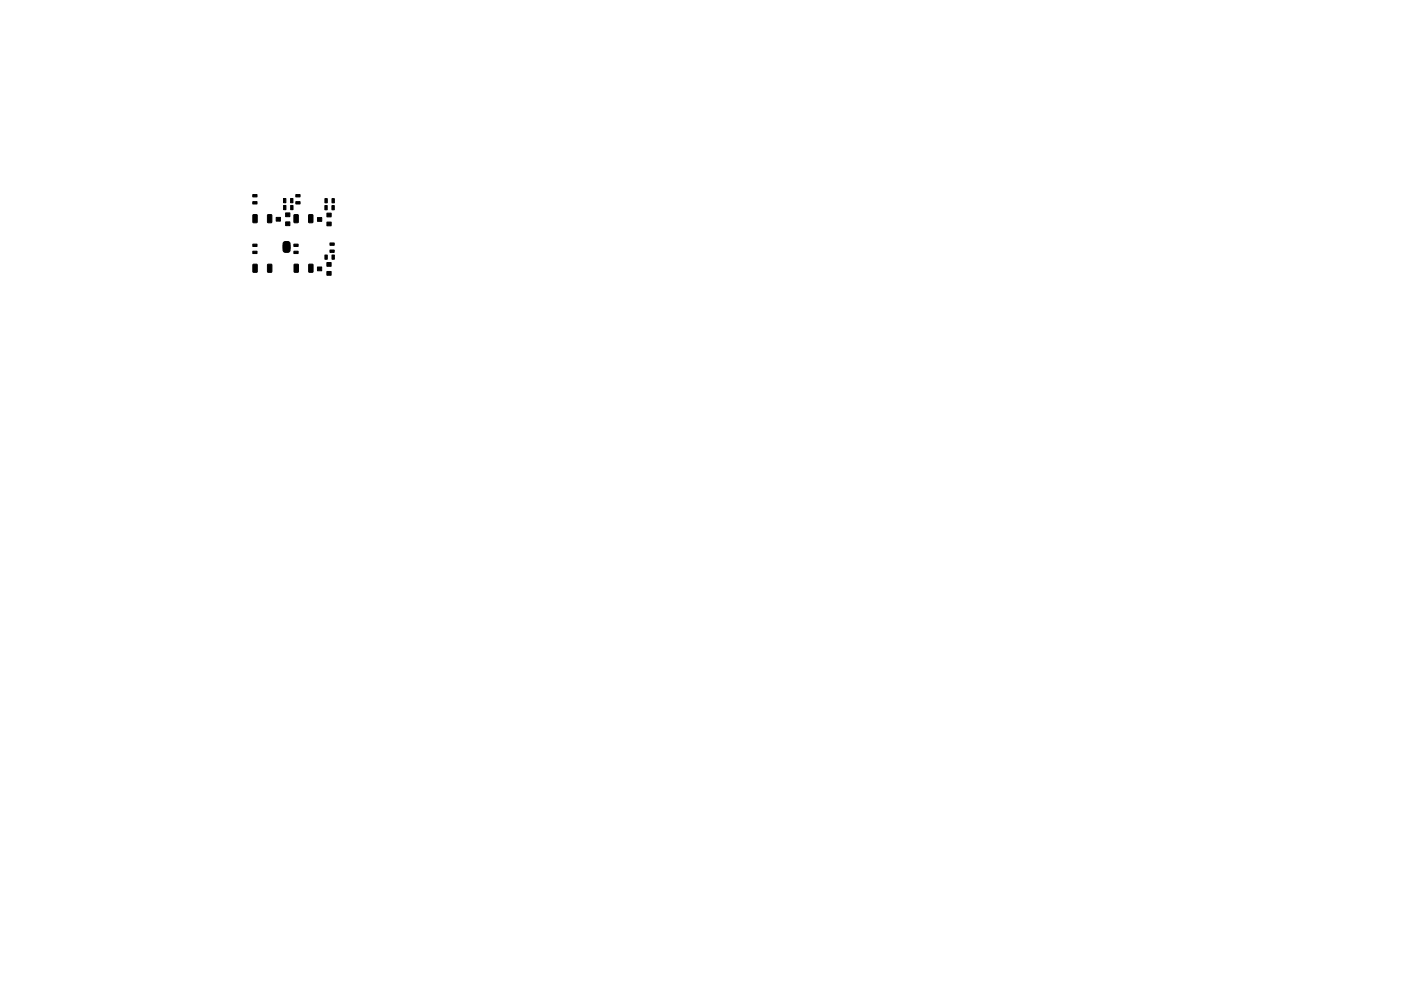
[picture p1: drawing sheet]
<svg xmlns="http://www.w3.org/2000/svg" width="297mm" height="210mm" viewBox="0 0 297 210" stroke-linecap="round" stroke-linejoin="round" font-family="sans-serif">
<g fill="#000" stroke="#000" stroke-width=".21">
<path d="M53.7 45.6h.8v1.5l-.1 .2-.8-.1zM53.7 56.1l.8 .1 .1 1.4-.2 .2-.8-.1zM53.6 42.8h.9v.5h-.9zM53.6 41.3h.9v.5h-.9zM53.6 53.3h.9v.5h-.9zM53.6 51.8h.9v.5h-.9zM56.8 45.6h.8v1.5l-.1 .2-.8-.1zM56.8 56.1l.8 .1 .1 1.4-.2 .2-.8-.1zM58.6 46.1h.9v.8h-.9zM60 52.1h1.5v.5h-1.5zM60.1 51.4l.4-.2 .8 .1 .2 .3v.6h-1.5zM60.1 42.1h.5v.9h-.5z"/>
<path d="M60.1 43.6h.5v.9h-.5zM60.6 47.1h.9v.8h-.9zM60.6 45.2h.9v.8h-.9zM60 52.5h1.5v.8l-.4 .2h-.8l-.3-.3zM61.6 42.1h.5v.9h-.5zM61.6 43.6h.5v.9h-.5zM62.4 45.6h.8l.1 1.5-.2 .2-.8-.1zM62.4 56.1l.9 .1v1.4l-.1 .2-.9-.1zM62.3 53.3h.9v.5h-.9zM62.3 51.8h.9v.5h-.9zM62.7 42.8h.9v.5h-.9zM62.7 41.3h.9v.5h-.9z"/>
<path d="M65.5 45.6h.8l.1 1.5-.2 .2-.8-.1zM65.5 56.1l.9 .1v1.4l-.1 .2-.9-.1zM67.3 56.6h.9v.8h-.9zM67.3 46.2h.9v.8h-.9zM68.9 43.6h.5v.9h-.5zM68.9 54.1h.5v.9h-.5zM68.9 42.1h.5v.9h-.5zM70 51.5h.9v.5h-.9zM70 53h.9v.5h-.9zM69.3 55.7h.9v.8h-.9zM69.3 57.6h.9v.8h-.9zM69.3 45.2h.9v.8h-.9z"/>
<path d="M69.3 47.1h.9v.8h-.9zM70.4 43.6h.5v.9h-.5zM70.4 54.1h.5v.9h-.5zM70.4 42.1h.5v.9h-.5z"/>
</g>
</svg>
